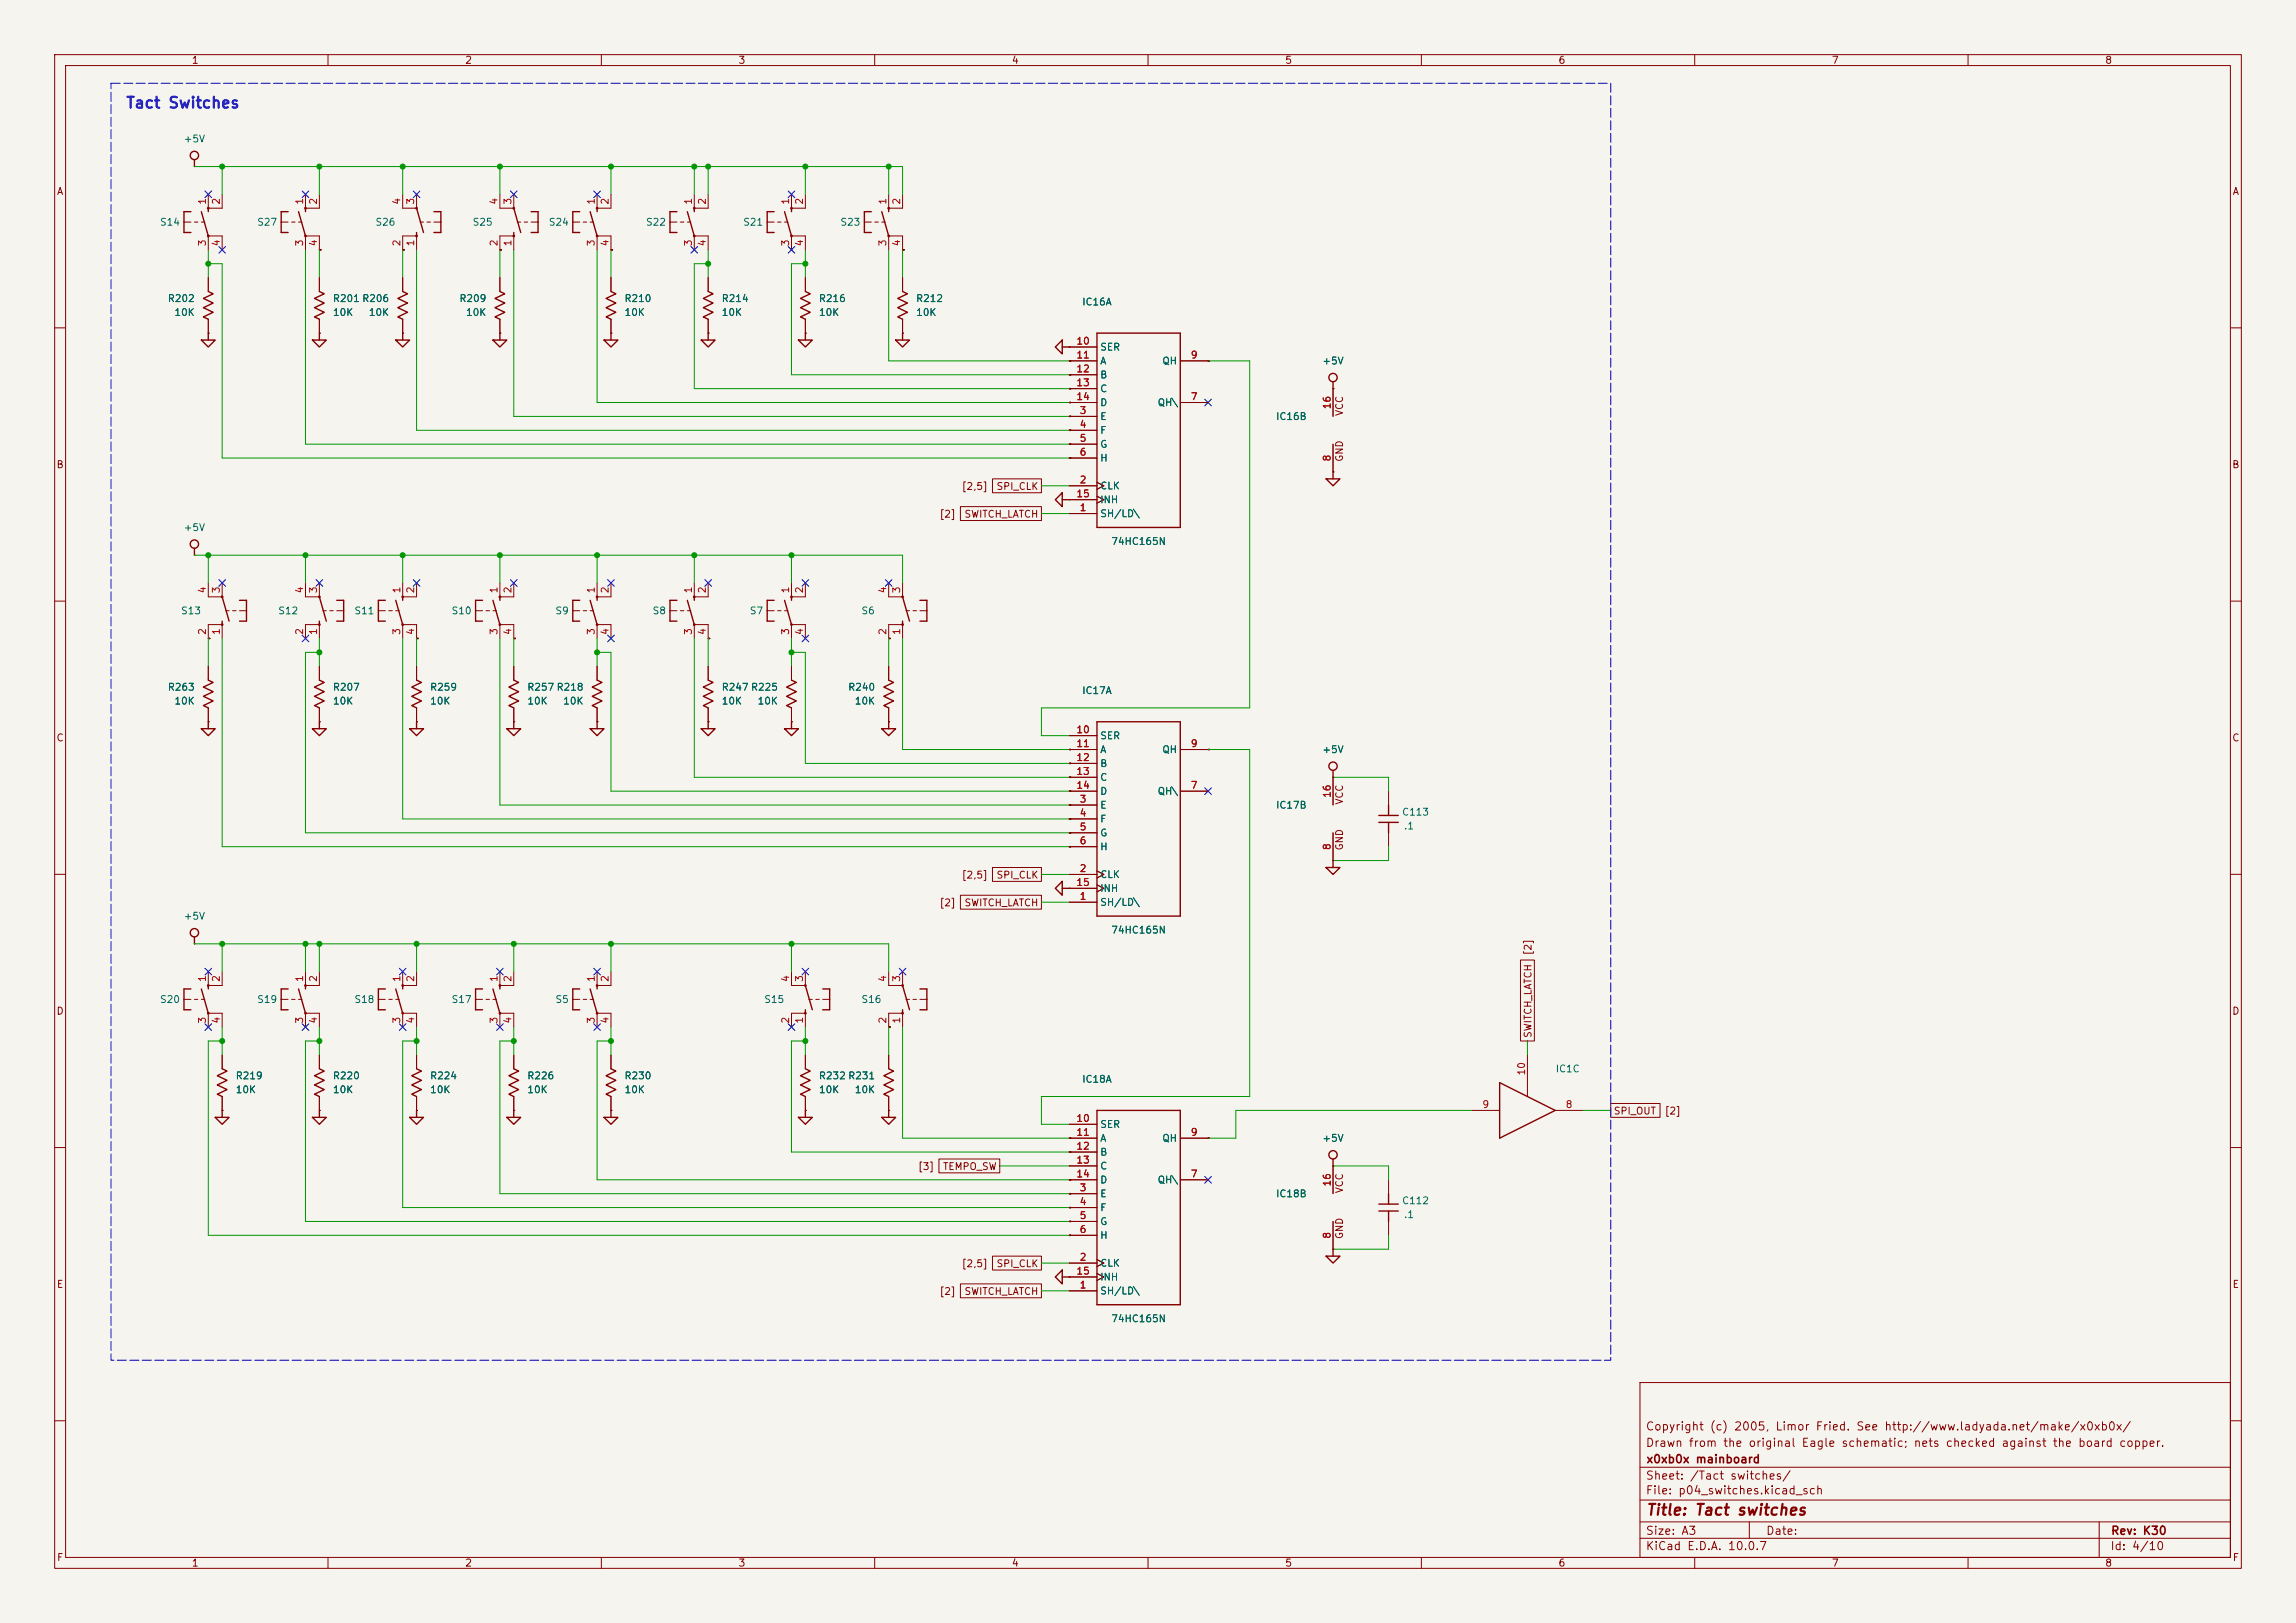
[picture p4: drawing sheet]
<svg xmlns="http://www.w3.org/2000/svg" width="420mm" height="297mm" viewBox="0 0 420 297" stroke-linecap="round" stroke-linejoin="round" font-family="sans-serif">
<defs><g id="words">
<text font-size="2" fill="#0000c2" x="22.9" y="20.3">Tact Switches</text>
<text font-size="2" fill="#840000" x="301" y="277.8">Title: Tact switches</text>
<g font-size="1.5" fill="#840000">
<text x="300.9" y="262.1">Copyright (c) 2005, Limor Fried. See http://www.ladyada.net/make/x0xb0x/</text>
<text x="300.9" y="265.1">Drawn from the original Eagle schematic; nets checked against the board copper.</text>
<text x="301" y="268.1">x0xb0x mainboard</text>
<text x="300.9" y="273.8">File: p04_switches.kicad_sch</text>
<text x="300.9" y="271.1">Sheet: /Tact switches/</text>
<text x="300.9" y="281.2">Size: A3</text>
<text x="322.9" y="281.2">Date:</text>
<text x="386" y="281.2">Rev: K30</text>
<text x="300.9" y="284">KiCad E.D.A. 10.0.7</text>
<text x="385.9" y="284">Id: 4/10</text>
</g>
<g font-size="1.3" fill="#840000">
<text x="35" y="12">1</text>
<text x="85" y="12">2</text>
<text x="135" y="12">3</text>
<text x="185" y="12">4</text>
<text x="235" y="12">5</text>
<text x="285" y="12">6</text>
<text x="335" y="12">7</text>
<text x="385" y="12">8</text>
<text x="10.3" y="36">A</text>
<text x="408.3" y="36">A</text>
<text x="246" y="76.2" transform="rotate(-90 246 76.2)">VCC</text>
<text x="10.2" y="86">B</text>
<text x="175.8" y="90">[2,5]</text>
<text x="182.2" y="90">SPI_CLK</text>
<text x="246" y="84.6" transform="rotate(-90 246 84.6)">GND</text>
<text x="408.2" y="86">B</text>
<text x="171.8" y="95">[2]</text>
<text x="176.3" y="95">SWITCH_LATCH</text>
<text x="10.2" y="136">C</text>
<text x="408.2" y="136">C</text>
<text x="246" y="147.3" transform="rotate(-90 246 147.3)">VCC</text>
<text x="246" y="155.7" transform="rotate(-90 246 155.7)">GND</text>
<text x="175.8" y="161.1">[2,5]</text>
<text x="182.2" y="161.1">SPI_CLK</text>
<text x="171.8" y="166.2">[2]</text>
<text x="176.3" y="166.2">SWITCH_LATCH</text>
<text x="280.5" y="174.9" transform="rotate(-90 280.5 174.9)">[2]</text>
<text x="10.2" y="186">D</text>
<text x="408.2" y="186">D</text>
<text x="280.5" y="190.1" transform="rotate(-90 280.5 190.1)">SWITCH_LATCH</text>
<text x="295.1" y="204.3">SPI_OUT</text>
<text x="304.4" y="204.3">[2]</text>
<text x="167.8" y="214.4">[3]</text>
<text x="172.4" y="214.4">TEMPO_SW</text>
<text x="246" y="218.5" transform="rotate(-90 246 218.5)">VCC</text>
<text x="246" y="226.8" transform="rotate(-90 246 226.8)">GND</text>
<text x="175.8" y="232.2">[2,5]</text>
<text x="182.2" y="232.2">SPI_CLK</text>
<text x="10.3" y="236">E</text>
<text x="171.8" y="237.3">[2]</text>
<text x="176.3" y="237.3">SWITCH_LATCH</text>
<text x="408.3" y="236">E</text>
<text x="10.3" y="286">F</text>
<text x="35" y="287">1</text>
<text x="85" y="287">2</text>
<text x="135" y="287">3</text>
<text x="185" y="287">4</text>
<text x="235" y="287">5</text>
<text x="285" y="287">6</text>
<text x="335" y="287">7</text>
<text x="385" y="287">8</text>
<text x="408.3" y="286">F</text>
</g>
<g font-size="1.3" fill="#006464">
<text x="33.5" y="26.4">+5V</text>
<text x="29.2" y="41.6">S14</text>
<text x="46.9" y="41.6">S27</text>
<text x="68.6" y="41.6">S26</text>
<text x="86.3" y="41.6">S25</text>
<text x="100.3" y="41.6">S24</text>
<text x="118.1" y="41.6">S22</text>
<text x="135.8" y="41.6">S21</text>
<text x="153.6" y="41.6">S23</text>
<text x="30.6" y="55.6">R202</text>
<text x="31.8" y="58.1">10K</text>
<text x="60.8" y="55.6">R201 R206</text>
<text x="60.8" y="58.1">10K</text>
<text x="67.3" y="58.1">10K</text>
<text x="83.9" y="55.6">R209</text>
<text x="85.1" y="58.1">10K</text>
<text x="114.1" y="55.6">R210</text>
<text x="114.1" y="58.1">10K</text>
<text x="131.9" y="55.6">R214</text>
<text x="131.9" y="58.1">10K</text>
<text x="149.7" y="55.6">R216</text>
<text x="149.7" y="58.1">10K</text>
<text x="167.5" y="55.6">R212</text>
<text x="167.5" y="58.1">10K</text>
<text x="197.8" y="56.2">IC16A</text>
<text x="201.1" y="64.5">SER</text>
<text x="201.1" y="67">A</text>
<text x="201.1" y="69.5">B</text>
<text x="212.5" y="67">QH</text>
<text x="241.8" y="67">+5V</text>
<text x="201.1" y="77.2">E</text>
<text x="201.1" y="72.1">C</text>
<text x="201.1" y="74.6">D</text>
<text x="211.7" y="74.6">QH\</text>
<text x="233.3" y="77.2">IC16B</text>
<text x="201.1" y="79.7">F</text>
<text x="201.1" y="82.2">G</text>
<text x="201.1" y="89.9">CLK</text>
<text x="201.1" y="84.8">H</text>
<text x="201.1" y="94.9">SH/LD\</text>
<text x="201.1" y="92.4">INH</text>
<text x="33.5" y="97.5">+5V</text>
<text x="203.2" y="100">74HC165N</text>
<text x="33" y="112.7">S13</text>
<text x="50.8" y="112.7">S12</text>
<text x="64.7" y="112.7">S11</text>
<text x="82.5" y="112.7">S10</text>
<text x="101.5" y="112.7">S9</text>
<text x="119.3" y="112.7">S8</text>
<text x="137" y="112.7">S7</text>
<text x="157.5" y="112.7">S6</text>
<text x="30.6" y="126.7">R263</text>
<text x="31.8" y="129.2">10K</text>
<text x="60.8" y="126.7">R207</text>
<text x="60.8" y="129.2">10K</text>
<text x="78.6" y="126.7">R259</text>
<text x="78.6" y="129.2">10K</text>
<text x="96.3" y="126.7">R257 R218</text>
<text x="96.3" y="129.2">10K</text>
<text x="102.9" y="129.2">10K</text>
<text x="131.9" y="126.7">R247 R225</text>
<text x="131.9" y="129.2">10K</text>
<text x="138.5" y="129.2">10K</text>
<text x="155" y="126.7">R240</text>
<text x="156.2" y="129.2">10K</text>
<text x="197.8" y="127.3">IC17A</text>
<text x="201.1" y="135.6">SER</text>
<text x="201.1" y="138.1">A</text>
<text x="201.1" y="140.7">B</text>
<text x="201.1" y="143.2">C</text>
<text x="212.5" y="138.1">QH</text>
<text x="241.8" y="138.1">+5V</text>
<text x="201.1" y="148.3">E</text>
<text x="201.1" y="145.7">D</text>
<text x="211.7" y="145.7">QH\</text>
<text x="233.3" y="148.3">IC17B</text>
<text x="256.4" y="149.6">C113</text>
<text x="201.1" y="150.8">F</text>
<text x="201.1" y="153.4">G</text>
<text x="201.1" y="155.9">H</text>
<text x="256.7" y="152.1">.1</text>
<text x="201.1" y="161">CLK</text>
<text x="201.1" y="166.1">SH/LD\</text>
<text x="201.1" y="163.5">INH</text>
<text x="33.5" y="168.6">+5V</text>
<text x="203.2" y="171.1">74HC165N</text>
<text x="29.2" y="183.8">S20</text>
<text x="46.9" y="183.8">S19</text>
<text x="64.7" y="183.8">S18</text>
<text x="82.5" y="183.8">S17</text>
<text x="101.5" y="183.8">S5</text>
<text x="139.7" y="183.8">S15</text>
<text x="157.5" y="183.8">S16</text>
<text x="43" y="197.8">R219</text>
<text x="60.8" y="197.8">R220</text>
<text x="78.6" y="197.8">R224</text>
<text x="96.3" y="197.8">R226</text>
<text x="114.1" y="197.8">R230</text>
<text x="149.7" y="197.8">R232 R231</text>
<text x="284.5" y="196.5">IC1C</text>
<text x="43" y="200.4">10K</text>
<text x="60.8" y="200.4">10K</text>
<text x="78.6" y="200.4">10K</text>
<text x="96.3" y="200.4">10K</text>
<text x="114.1" y="200.4">10K</text>
<text x="149.7" y="200.4">10K</text>
<text x="156.2" y="200.4">10K</text>
<text x="197.8" y="198.4">IC18A</text>
<text x="201.1" y="206.7">SER</text>
<text x="201.1" y="209.2">A</text>
<text x="212.5" y="209.2">QH</text>
<text x="241.8" y="209.2">+5V</text>
<text x="201.1" y="211.8">B</text>
<text x="201.1" y="214.3">C</text>
<text x="201.1" y="219.4">E</text>
<text x="201.1" y="221.9">F</text>
<text x="201.1" y="216.9">D</text>
<text x="211.7" y="216.9">QH\</text>
<text x="233.3" y="219.4">IC18B</text>
<text x="256.4" y="220.7">C112</text>
<text x="201.1" y="224.5">G</text>
<text x="201.1" y="227">H</text>
<text x="256.7" y="223.2">.1</text>
<text x="201.1" y="232.1">CLK</text>
<text x="201.1" y="237.2">SH/LD\</text>
<text x="201.1" y="234.6">INH</text>
<text x="203.2" y="242.3">74HC165N</text>
</g>
<g font-size="1.3" fill="#a90000">
<text x="38" y="37.6" transform="rotate(-90 38 37.6)">1</text>
<text x="40.5" y="37.6" transform="rotate(-90 40.5 37.6)">2</text>
<text x="55.7" y="37.6" transform="rotate(-90 55.7 37.6)">1</text>
<text x="58.3" y="37.6" transform="rotate(-90 58.3 37.6)">2</text>
<text x="73.5" y="37.6" transform="rotate(-90 73.5 37.6)">4</text>
<text x="76.1" y="37.6" transform="rotate(-90 76.1 37.6)">3</text>
<text x="91.3" y="37.6" transform="rotate(-90 91.3 37.6)">4</text>
<text x="93.8" y="37.6" transform="rotate(-90 93.8 37.6)">3</text>
<text x="109.1" y="37.6" transform="rotate(-90 109.1 37.6)">1</text>
<text x="111.6" y="37.6" transform="rotate(-90 111.6 37.6)">2</text>
<text x="126.9" y="37.6" transform="rotate(-90 126.9 37.6)">1</text>
<text x="129.4" y="37.6" transform="rotate(-90 129.4 37.6)">2</text>
<text x="144.6" y="37.6" transform="rotate(-90 144.6 37.6)">1</text>
<text x="147.2" y="37.6" transform="rotate(-90 147.2 37.6)">2</text>
<text x="162.4" y="37.6" transform="rotate(-90 162.4 37.6)">1</text>
<text x="165" y="37.6" transform="rotate(-90 165 37.6)">2</text>
<text x="38" y="45.2" transform="rotate(-90 38 45.2)">3</text>
<text x="40.5" y="45.2" transform="rotate(-90 40.5 45.2)">4</text>
<text x="55.7" y="45.2" transform="rotate(-90 55.7 45.2)">3</text>
<text x="58.3" y="45.2" transform="rotate(-90 58.3 45.2)">4</text>
<text x="73.5" y="45.2" transform="rotate(-90 73.5 45.2)">2</text>
<text x="76.1" y="45.2" transform="rotate(-90 76.1 45.2)">1</text>
<text x="91.3" y="45.2" transform="rotate(-90 91.3 45.2)">2</text>
<text x="93.8" y="45.2" transform="rotate(-90 93.8 45.2)">1</text>
<text x="109.1" y="45.2" transform="rotate(-90 109.1 45.2)">3</text>
<text x="111.6" y="45.2" transform="rotate(-90 111.6 45.2)">4</text>
<text x="126.9" y="45.2" transform="rotate(-90 126.9 45.2)">3</text>
<text x="129.4" y="45.2" transform="rotate(-90 129.4 45.2)">4</text>
<text x="144.6" y="45.2" transform="rotate(-90 144.6 45.2)">3</text>
<text x="147.2" y="45.2" transform="rotate(-90 147.2 45.2)">4</text>
<text x="162.4" y="45.2" transform="rotate(-90 162.4 45.2)">3</text>
<text x="165" y="45.2" transform="rotate(-90 165 45.2)">4</text>
<text x="196.8" y="63.4">10</text>
<text x="196.8" y="65.9">11</text>
<text x="217.7" y="65.9">9</text>
<text x="196.8" y="68.4">12</text>
<text x="196.8" y="71">13</text>
<text x="196.8" y="73.5">14</text>
<text x="197.4" y="76.1">3</text>
<text x="217.7" y="73.5">7</text>
<text x="243.7" y="75" transform="rotate(-90 243.7 75)">16</text>
<text x="197.4" y="78.6">4</text>
<text x="197.4" y="81.1">5</text>
<text x="197.4" y="83.7">6</text>
<text x="197.4" y="88.8">2</text>
<text x="243.7" y="84.6" transform="rotate(-90 243.7 84.6)">8</text>
<text x="196.8" y="91.3">15</text>
<text x="197.4" y="93.8">1</text>
<text x="38" y="108.7" transform="rotate(-90 38 108.7)">4</text>
<text x="40.5" y="108.7" transform="rotate(-90 40.5 108.7)">3</text>
<text x="55.7" y="108.7" transform="rotate(-90 55.7 108.7)">4</text>
<text x="58.3" y="108.7" transform="rotate(-90 58.3 108.7)">3</text>
<text x="73.5" y="108.7" transform="rotate(-90 73.5 108.7)">1</text>
<text x="76.1" y="108.7" transform="rotate(-90 76.1 108.7)">2</text>
<text x="91.3" y="108.7" transform="rotate(-90 91.3 108.7)">1</text>
<text x="93.8" y="108.7" transform="rotate(-90 93.8 108.7)">2</text>
<text x="109.1" y="108.7" transform="rotate(-90 109.1 108.7)">1</text>
<text x="111.6" y="108.7" transform="rotate(-90 111.6 108.7)">2</text>
<text x="126.9" y="108.7" transform="rotate(-90 126.9 108.7)">1</text>
<text x="129.4" y="108.7" transform="rotate(-90 129.4 108.7)">2</text>
<text x="144.6" y="108.7" transform="rotate(-90 144.6 108.7)">1</text>
<text x="147.2" y="108.7" transform="rotate(-90 147.2 108.7)">2</text>
<text x="162.4" y="108.7" transform="rotate(-90 162.4 108.7)">4</text>
<text x="165" y="108.7" transform="rotate(-90 165 108.7)">3</text>
<text x="38" y="116.3" transform="rotate(-90 38 116.3)">2</text>
<text x="40.5" y="116.3" transform="rotate(-90 40.5 116.3)">1</text>
<text x="55.7" y="116.3" transform="rotate(-90 55.7 116.3)">2</text>
<text x="58.3" y="116.3" transform="rotate(-90 58.3 116.3)">1</text>
<text x="73.5" y="116.3" transform="rotate(-90 73.5 116.3)">3</text>
<text x="76.1" y="116.3" transform="rotate(-90 76.1 116.3)">4</text>
<text x="91.3" y="116.3" transform="rotate(-90 91.3 116.3)">3</text>
<text x="93.8" y="116.3" transform="rotate(-90 93.8 116.3)">4</text>
<text x="109.1" y="116.3" transform="rotate(-90 109.1 116.3)">3</text>
<text x="111.6" y="116.3" transform="rotate(-90 111.6 116.3)">4</text>
<text x="126.9" y="116.3" transform="rotate(-90 126.9 116.3)">3</text>
<text x="129.4" y="116.3" transform="rotate(-90 129.4 116.3)">4</text>
<text x="144.6" y="116.3" transform="rotate(-90 144.6 116.3)">3</text>
<text x="147.2" y="116.3" transform="rotate(-90 147.2 116.3)">4</text>
<text x="162.4" y="116.3" transform="rotate(-90 162.4 116.3)">2</text>
<text x="165" y="116.3" transform="rotate(-90 165 116.3)">1</text>
<text x="196.8" y="134.5">10</text>
<text x="196.8" y="137">11</text>
<text x="217.7" y="137">9</text>
<text x="196.8" y="139.6">12</text>
<text x="196.8" y="142.1">13</text>
<text x="196.8" y="144.6">14</text>
<text x="197.4" y="147.2">3</text>
<text x="197.4" y="149.7">4</text>
<text x="217.7" y="144.6">7</text>
<text x="243.7" y="146.1" transform="rotate(-90 243.7 146.1)">16</text>
<text x="197.4" y="152.3">5</text>
<text x="197.4" y="154.8">6</text>
<text x="243.7" y="155.7" transform="rotate(-90 243.7 155.7)">8</text>
<text x="197.4" y="159.9">2</text>
<text x="196.8" y="162.4">15</text>
<text x="197.4" y="165">1</text>
<text x="38" y="179.8" transform="rotate(-90 38 179.8)">1</text>
<text x="40.5" y="179.8" transform="rotate(-90 40.5 179.8)">2</text>
<text x="55.7" y="179.8" transform="rotate(-90 55.7 179.8)">1</text>
<text x="58.3" y="179.8" transform="rotate(-90 58.3 179.8)">2</text>
<text x="73.5" y="179.8" transform="rotate(-90 73.5 179.8)">1</text>
<text x="76.1" y="179.8" transform="rotate(-90 76.1 179.8)">2</text>
<text x="91.3" y="179.8" transform="rotate(-90 91.3 179.8)">1</text>
<text x="93.8" y="179.8" transform="rotate(-90 93.8 179.8)">2</text>
<text x="109.1" y="179.8" transform="rotate(-90 109.1 179.8)">1</text>
<text x="111.6" y="179.8" transform="rotate(-90 111.6 179.8)">2</text>
<text x="144.6" y="179.8" transform="rotate(-90 144.6 179.8)">4</text>
<text x="147.2" y="179.8" transform="rotate(-90 147.2 179.8)">3</text>
<text x="162.4" y="179.8" transform="rotate(-90 162.4 179.8)">4</text>
<text x="165" y="179.8" transform="rotate(-90 165 179.8)">3</text>
<text x="38" y="187.4" transform="rotate(-90 38 187.4)">3</text>
<text x="40.5" y="187.4" transform="rotate(-90 40.5 187.4)">4</text>
<text x="55.7" y="187.4" transform="rotate(-90 55.7 187.4)">3</text>
<text x="58.3" y="187.4" transform="rotate(-90 58.3 187.4)">4</text>
<text x="73.5" y="187.4" transform="rotate(-90 73.5 187.4)">3</text>
<text x="76.1" y="187.4" transform="rotate(-90 76.1 187.4)">4</text>
<text x="91.3" y="187.4" transform="rotate(-90 91.3 187.4)">3</text>
<text x="93.8" y="187.4" transform="rotate(-90 93.8 187.4)">4</text>
<text x="109.1" y="187.4" transform="rotate(-90 109.1 187.4)">3</text>
<text x="111.6" y="187.4" transform="rotate(-90 111.6 187.4)">4</text>
<text x="144.6" y="187.4" transform="rotate(-90 144.6 187.4)">2</text>
<text x="147.2" y="187.4" transform="rotate(-90 147.2 187.4)">1</text>
<text x="162.4" y="187.4" transform="rotate(-90 162.4 187.4)">2</text>
<text x="165" y="187.4" transform="rotate(-90 165 187.4)">1</text>
<text x="279.3" y="196.9" transform="rotate(-90 279.3 196.9)">10</text>
<text x="271" y="203.1">9</text>
<text x="286.3" y="203.1">8</text>
<text x="196.8" y="205.6">10</text>
<text x="196.8" y="208.1">11</text>
<text x="217.7" y="208.1">9</text>
<text x="196.8" y="210.7">12</text>
<text x="196.8" y="213.2">13</text>
<text x="196.8" y="215.8">14</text>
<text x="217.7" y="215.8">7</text>
<text x="197.4" y="218.3">3</text>
<text x="197.4" y="220.8">4</text>
<text x="243.7" y="217.2" transform="rotate(-90 243.7 217.2)">16</text>
<text x="197.4" y="223.4">5</text>
<text x="197.4" y="225.9">6</text>
<text x="243.7" y="226.8" transform="rotate(-90 243.7 226.8)">8</text>
<text x="196.8" y="233.5">15</text>
<text x="197.4" y="231">2</text>
<text x="197.4" y="236.1">1</text>
</g>
</g></defs>
<path d="M0 0h420v297h-420z" fill="#f5f4ef" stroke="#f5f4ef" stroke-width=".18"/>
<g fill="none" stroke="#840000" stroke-width=".18">
<path d="M10 10h400v277h-400zM12 12h396v273h-396zM60 10v2M110 10v2M160 10v2M210 10v2M260 10v2M310 10v2M360 10v2M35.6 30.5h.1M38.1 35.6v2.5h2.5v-2.5M55.9 35.6v2.5h2.5v-2.5"/>
<path d="M73.7 35.6v2.5h2.5v-2.5M91.4 35.6v2.5h2.6v-2.5M109.2 35.6v2.5h2.6v-2.5M127 35.6v2.5h2.5v-2.5M144.8 35.6v2.5h2.5v-2.5M162.6 35.6v2.5h2.5v-2.5M33.7 40.6h1.2M35.6 40.6h.6M36.8 40.6h.7M38.1 45.7v-2.5h2.5v2.5M38.1 50.8v2.5M38.1 58.4v2.6"/>
<path d="M51.4 40.6h1.3M53.3 40.6h.7M54.6 40.6h.6M55.9 45.7v-2.5h2.5v2.5M58.4 45.7h.3v.1h-.3zM58.4 50.8v2.5M58.4 58.4v2.6M73.7 45.7h.3v.1h-.3zM73.7 45.7v-2.5h2.5v2.5M73.7 50.8v2.5M73.7 58.4v2.6M76.8 40.6h.7"/>
<path d="M78.1 40.6h.6M79.4 40.6h1.2M91.4 45.7h.3v.1h-.3zM91.4 45.7v-2.5h2.6v2.5M91.4 50.8v2.5M91.4 58.4v2.6M94.6 40.6h.6M95.9 40.6h.6M97.2 40.6h1.2M104.8 40.6h1.2M106.7 40.6h.6M107.9 40.6h.7"/>
<path d="M109.2 45.7v-2.5h2.6v2.5M111.8 45.7h.3v.1h-.3zM111.8 50.8v2.5M111.8 58.4v2.6M122.6 40.6h1.2M124.5 40.6h.6M125.7 40.6h.7M127 45.7v-2.5h2.5v2.5M129.5 50.8v2.5M129.5 58.4v2.6M140.3 40.6h1.3M142.2 40.6h.7"/>
<path d="M143.5 40.6h.6M144.8 45.7v-2.5h2.5v2.5M147.3 50.8v2.5M147.3 58.4v2.6M158.1 40.6h1.3M160 40.6h.7M161.3 40.6h.6M162.6 45.7v-2.5h2.5v2.5M165.1 45.7h.3v.1h-.3zM165.1 50.8v2.5M165.1 58.4v2.6M10 60h2"/>
<path d="M38.1 61h.1M58.4 61h.1M73.7 61h.1M91.4 61h.1M111.8 61h.1M129.5 61h.1M147.3 61h.1M165.1 61h.1M195.6 63.5h.1M195.6 73.6h.3v.1h-.3zM195.6 71.1h.3v.1h-.3zM195.6 76.1h.3v.2h-.3z"/>
<path d="M195.6 78.7h.3v.1h-.3zM195.6 66h.3v.1h-.3zM195.6 68.5h.3v.1h-.3zM195.6 76.2h5.1M195.6 78.7h5.1M195.6 73.7h5.1M195.6 66h5.1M195.6 63.5h5.1M195.6 68.6h5.1M195.6 71.1h5.1M215.9 73.7h5.1M215.9 66h5.1"/>
<path d="M221 66h.3v.1h-.3zM243.8 71.1h.1M243.8 71.1v5.1M408 60h2M175.7 92.7h14.8v2.6h-14.8zM181.5 87.6h9v2.6h-9zM195.6 91.4h.1M195.6 83.8h.3v.1h-.3zM195.6 81.2h.3v.1h-.3zM195.6 94h5.1M195.6 88.9h5.1M195.6 81.3h5.1"/>
<path d="M195.6 83.8h5.1M195.6 91.4h5.1M200.7 88.3l1.2 .6-1.2 .6M200.7 90.8l1.2 .6-1.2 .7M243.8 86.4h.1M243.8 81.3v5.1M10 110h2M35.6 101.6h.1M38.1 116.8h.3v.1h-.3zM38.1 106.7v2.5h2.5v-2.5M38.1 116.8v-2.5h2.5v2.5M41.3 111.8h.6"/>
<path d="M42.5 111.8h.7M43.8 111.8h1.3M55.9 106.7v2.5h2.5v-2.5M55.9 116.8v-2.5h2.5v2.5M59.1 111.8h.6M60.3 111.8h.7M61.6 111.8h1.3M69.2 111.8h1.3M71.1 111.8h.7M72.4 111.8h.6M73.7 106.7v2.5h2.5v-2.5M73.7 116.8v-2.5h2.5v2.5"/>
<path d="M76.2 116.8h.3v.1h-.3zM87 111.8h1.3M88.9 111.8h.6M90.2 111.8h.6M91.4 116.8v-2.5h2.6v2.5M91.4 106.7v2.5h2.6v-2.5M94 116.8h.3v.1h-.3zM104.8 111.8h1.2M106.7 111.8h.6M107.9 111.8h.7M109.2 106.7v2.5h2.6v-2.5M109.2 116.8v-2.5h2.6v2.5"/>
<path d="M122.6 111.8h1.2M124.5 111.8h.6M125.7 111.8h.7M127 116.8v-2.5h2.5v2.5M127 106.7v2.5h2.5v-2.5M129.5 116.8h.3v.1h-.3zM140.3 111.8h1.3M142.2 111.8h.7M143.5 111.8h.6M144.8 106.7v2.5h2.5v-2.5M144.8 116.8v-2.5h2.5v2.5M162.6 116.8h.3v.1h-.3z"/>
<path d="M162.6 116.8v-2.5h2.5v2.5M162.6 106.7v2.5h2.5v-2.5M165.7 111.8h.7M167 111.8h.6M168.3 111.8h1.2M408 110h2M38.1 132.1h.1M38.1 121.9v2.6M38.1 129.5v2.6M58.4 132.1h.1M58.4 121.9v2.6M58.4 129.5v2.6"/>
<path d="M76.2 132.1h.1M76.2 121.9v2.6M76.2 129.5v2.6M94 132.1h.1M94 121.9v2.6M94 129.5v2.6M109.2 132.1h.1M109.2 121.9v2.6M109.2 129.5v2.6M129.5 132.1h.1M129.5 121.9v2.6M129.5 129.5v2.6"/>
<path d="M144.8 132.1h.1M144.8 121.9v2.6M144.8 129.5v2.6M162.6 132.1h.1M162.6 121.9v2.6M162.6 129.5v2.6M195.6 137.1h.3v.1h-.3zM195.6 139.6h.3v.2h-.3zM195.6 137.2h5.1M195.6 134.6h5.1M195.6 139.7h5.1M215.9 137.2h5.1"/>
<path d="M221 137.1h.3v.1h-.3zM10 160h2M181.5 158.7h9v2.6h-9zM195.6 142.2h.3v.1h-.3zM195.6 144.7h.3v.1h-.3zM195.6 147.3h.3v.1h-.3zM195.6 149.8h.3v.1h-.3zM195.6 152.3h.3v.2h-.3zM195.6 154.9h.3v.1h-.3zM195.6 147.3h5.1M195.6 149.9h5.1M195.6 152.4h5.1"/>
<path d="M195.6 154.9h5.1M195.6 144.8h5.1M195.6 142.2h5.1M200.7 159.4l1.2 .6-1.2 .7M215.9 144.8h5.1M243.8 157.5h.1M243.8 142.2h.1M243.8 142.2v5.1M243.8 152.4v5.1M254 144.8v2.5M254 152.4v2.5M408 160h2"/>
<path d="M35.6 172.7h.1M38.1 177.8v2.5h2.5v-2.5M55.9 177.8v2.5h2.5v-2.5M73.7 177.8v2.5h2.5v-2.5M91.4 177.8v2.5h2.6v-2.5M109.2 177.8v2.5h2.6v-2.5M144.8 177.8v2.5h2.5v-2.5M162.6 177.8v2.5h2.5v-2.5M175.7 163.8h14.8v2.6h-14.8zM195.6 162.6h.1M195.6 160h5.1M195.6 165.1h5.1"/>
<path d="M195.6 162.6h5.1M200.7 161.9l1.2 .7-1.2 .6M278.1 175.7h2.6v14.8h-2.6zM33.7 182.9h1.2M35.6 182.9h.6M36.8 182.9h.7M38.1 188v-2.6h2.5v2.6M40.6 193v2.6M51.4 182.9h1.3M53.3 182.9h.7M54.6 182.9h.6M55.9 188v-2.6h2.5v2.6"/>
<path d="M58.4 193v2.6M69.2 182.9h1.3M71.1 182.9h.7M72.4 182.9h.6M73.7 188v-2.6h2.5v2.6M76.2 193v2.6M87 182.9h1.3M88.9 182.9h.6M90.2 182.9h.6M91.4 188v-2.6h2.6v2.6M94 193v2.6M104.8 182.9h1.2"/>
<path d="M106.7 182.9h.6M107.9 182.9h.7M109.2 188v-2.6h2.6v2.6M111.8 193v2.6M144.8 188v-2.6h2.5v2.6M147.3 193v2.6M148 182.9h.6M149.2 182.9h.7M150.5 182.9h1.3M162.6 187.9h.3v.1h-.3zM162.6 188v-2.6h2.5v2.6M162.6 193v2.6"/>
<path d="M165.7 182.9h.7M167 182.9h.6M168.3 182.9h1.2M279.4 193v7.7M10 210h2M40.6 203.2h.1M40.6 200.7v2.5M58.4 203.2h.1M58.4 200.7v2.5M76.2 203.2h.1M76.2 200.7v2.5M94 203.2h.1"/>
<path d="M94 200.7v2.5M111.8 203.2h.1M111.8 200.7v2.5M147.3 203.2h.1M147.3 200.7v2.5M162.6 203.2h.1M162.6 200.7v2.5M171.7 212.1h11.2v2.5h-11.2zM195.6 208.2h.3v.1h-.3zM195.6 210.8h.3v.1h-.3zM195.6 215.8h.3v.2h-.3zM195.6 218.4h.3v.1h-.3z"/>
<path d="M195.6 218.4h5.1M195.6 215.9h5.1M195.6 208.3h5.1M195.6 205.7h5.1M195.6 210.8h5.1M195.6 213.4h5.1M215.9 215.9h5.1M215.9 208.3h5.1M221 208.2h.2v.1h-.2zM243.8 213.4h.1M243.8 213.4v5M254 215.9v2.5"/>
<path d="M269.2 203.2h5.1M284.5 203.2h5.1M294.6 201.9h9.1v2.6h-9.1zM408 210h2M175.7 234.9h14.8v2.6h-14.8zM181.5 229.9h9v2.5h-9zM195.6 233.7h.1M195.6 226h.3v.1h-.3zM195.6 223.5h.3v.1h-.3zM195.6 220.9h.3v.1h-.3zM195.6 236.2h5.1M195.6 231.1h5.1"/>
<path d="M195.6 221h5.1M195.6 223.5h5.1M195.6 226.1h5.1M195.6 233.7h5.1M200.7 230.5l1.2 .6-1.2 .7M200.7 233l1.2 .7-1.2 .6M243.8 228.6h.1M243.8 223.5v5.1M254 223.5v2.6M300 253h108v32h-108zM10 260h2M300 278.5h108"/>
<path d="M300 274.5h108M300 268.5h108M320 278.5v3M384 278.5v6.5M408 260h2M60 285v2M110 285v2M160 285v2M210 285v2M260 285v2M300 281.5h108M310 285v2"/>
<path d="M360 285v2"/>
</g>
<g fill="none" stroke="#840000" stroke-width=".25">
<path d="M34.9 38.7h-1.2v3.8h1.2M35.6 29.2v1.3M36.8 38.7l1.3 4.5M38.1 38.1v.6M52.7 38.7h-1.3v3.8h1.3M54.6 38.7l1.3 4.5M55.9 38.1v.6M76.2 38.1l1.3 4.4M79.4 38.7h1.2v3.8h-1.2M94 38.1l1.2 4.4M97.2 38.7h1.2v3.8h-1.2M106 38.7h-1.2v3.8h1.2"/>
<path d="M107.9 38.7l1.3 4.5M109.2 38.1v.6M123.8 38.7h-1.2v3.8h1.2M125.7 38.7l1.3 4.5M127 38.1v.6M141.6 38.7h-1.3v3.8h1.3M143.5 38.7l1.3 4.5M144.8 38.1v.6M159.4 38.7h-1.3v3.8h1.3M161.3 38.7l1.3 4.5M162.6 38.1v.6M38.1 53.3l.9 .5-1.8 .8 1.8 .9-1.8 .8 1.8 .9-1.8 .8 .9 .4"/>
<path d="M58.4 53.3l.9 .5-1.8 .8 1.8 .9-1.8 .8 1.8 .9-1.8 .8 .9 .4M73.7 53.3l.8 .5-1.7 .8 1.7 .9-1.7 .8 1.7 .9-1.7 .8 .9 .4M76.2 42.5v.7M91.4 53.3l.9 .5-1.7 .8 1.7 .9-1.7 .8 1.7 .9-1.7 .8 .8 .4M94 42.5v.7M111.8 53.3l.8 .5-1.7 .8 1.7 .9-1.7 .8 1.7 .9-1.7 .8 .9 .4M129.5 53.3l.9 .5-1.7 .8 1.7 .9-1.7 .8 1.7 .9-1.7 .8 .8 .4M147.3 53.3l.9 .5-1.8 .8 1.8 .9-1.8 .8 1.8 .9-1.8 .8 .9 .4M165.1 53.3l.9 .5-1.8 .8 1.8 .9-1.8 .8 1.8 .9-1.8 .8 .9 .4M36.8 62.2h2.6l-1.3 1.3zM38.1 61v1.2M57.1 62.2h2.6l-1.3 1.3z"/>
<path d="M58.4 61v1.2M72.4 62.2h2.5l-1.2 1.3zM73.7 61v1.2M90.2 62.2h2.5l-1.3 1.3zM91.4 61v1.2M110.5 62.2h2.5l-1.2 1.3zM111.8 61v1.2M128.3 62.2h2.5l-1.3 1.3zM129.5 61v1.2M146 62.2h2.6l-1.3 1.3zM147.3 61v1.2M163.8 62.2h2.6l-1.3 1.3z"/>
<path d="M165.1 61v1.2M194.3 62.2v2.6l-1.3-1.3zM194.3 63.5h1.3M200.7 61h15.2v35.5h-15.2zM243.8 69.9v1.2M194.3 90.2v2.5l-1.3-1.3zM194.3 91.4h1.3M242.6 87.6h2.5l-1.3 1.3zM243.8 86.4v1.2M35.6 100.3v1.3M40.6 113.7v.6M40.6 109.2l1.3 4.5"/>
<path d="M43.8 109.9h1.3v3.8h-1.3M58.4 113.7v.6M58.4 109.2l1.3 4.5M61.6 109.9h1.3v3.8h-1.3M70.5 109.9h-1.3v3.8h1.3M72.4 109.9l1.3 4.4M73.7 109.2v.7M88.3 109.9h-1.3v3.8h1.3M90.2 109.9l1.2 4.4M91.4 109.2v.7M106 109.9h-1.2v3.8h1.2M107.9 109.9l1.3 4.4"/>
<path d="M109.2 109.2v.7M123.8 109.9h-1.2v3.8h1.2M125.7 109.9l1.3 4.4M127 109.2v.7M141.6 109.9h-1.3v3.8h1.3M143.5 109.9l1.3 4.4M144.8 109.2v.7M165.1 113.7v.6M165.1 109.2l1.3 4.5M168.3 109.9h1.2v3.8h-1.2M36.8 133.4h2.6l-1.3 1.2zM38.1 124.5l.9 .4-1.8 .8 1.8 .9-1.8 .8 1.8 .9-1.8 .8 .9 .4"/>
<path d="M38.1 132.1v1.3M57.1 133.4h2.6l-1.3 1.2zM58.4 124.5l.9 .4-1.8 .8 1.8 .9-1.8 .8 1.8 .9-1.8 .8 .9 .4M58.4 132.1v1.3M74.9 133.4h2.6l-1.3 1.2zM76.2 124.5l.9 .4-1.8 .8 1.8 .9-1.8 .8 1.8 .9-1.8 .8 .9 .4M76.2 132.1v1.3M92.7 133.4h2.5l-1.2 1.2zM94 124.5l.9 .4-1.8 .8 1.8 .9-1.8 .8 1.8 .9-1.8 .8 .9 .4M94 132.1v1.3M107.9 133.4h2.6l-1.3 1.2zM109.2 124.5l.9 .4-1.8 .8 1.8 .9-1.8 .8 1.8 .9-1.8 .8 .9 .4"/>
<path d="M109.2 132.1v1.3M128.3 133.4h2.5l-1.3 1.2zM129.5 124.5l.9 .4-1.7 .8 1.7 .9-1.7 .8 1.7 .9-1.7 .8 .8 .4M129.5 132.1v1.3M143.5 133.4h2.5l-1.2 1.2zM144.8 124.5l.9 .4-1.8 .8 1.8 .9-1.8 .8 1.8 .9-1.8 .8 .9 .4M144.8 132.1v1.3M161.3 133.4h2.5l-1.2 1.2zM162.6 124.5l.8 .4-1.7 .8 1.7 .9-1.7 .8 1.7 .9-1.7 .8 .9 .4M162.6 132.1v1.3M200.7 132.1h15.2v35.5h-15.2zM242.6 158.8h2.5l-1.3 1.2z"/>
<path d="M243.8 141v1.2M243.8 157.5v1.3M252.2 150.5h3.6M252.2 149.2h3.6M254 147.3v1.9M254 150.5v1.9M35.6 171.5v1.2M194.3 161.3v2.5l-1.3-1.2zM194.3 162.6h1.3M34.9 181h-1.2v3.8h1.2M36.8 181l1.3 4.4M38.1 180.3v.7"/>
<path d="M40.6 195.6l.9 .4-1.7 .9 1.7 .8-1.7 .8 1.7 .9-1.7 .8 .8 .5M52.7 181h-1.3v3.8h1.3M54.6 181l1.3 4.4M55.9 180.3v.7M58.4 195.6l.9 .4-1.8 .9 1.8 .8-1.8 .8 1.8 .9-1.8 .8 .9 .5M70.5 181h-1.3v3.8h1.3M72.4 181l1.3 4.4M73.7 180.3v.7M76.2 195.6l.9 .4-1.8 .9 1.8 .8-1.8 .8 1.8 .9-1.8 .8 .9 .5M88.3 181h-1.3v3.8h1.3M90.2 181l1.2 4.4M91.4 180.3v.7"/>
<path d="M94 195.6l.9 .4-1.8 .9 1.8 .8-1.8 .8 1.8 .9-1.8 .8 .9 .5M106 181h-1.2v3.8h1.2M107.9 181l1.3 4.4M109.2 180.3v.7M111.8 195.6l.8 .4-1.7 .9 1.7 .8-1.7 .8 1.7 .9-1.7 .8 .9 .5M147.3 195.6l.9 .4-1.8 .9 1.8 .8-1.8 .8 1.8 .9-1.8 .8 .9 .5M147.3 184.8v.6M147.3 180.3l1.3 4.5M150.5 181h1.3v3.8h-1.3M162.6 195.6l.8 .4-1.7 .9 1.7 .8-1.7 .8 1.7 .9-1.7 .8 .9 .5M165.1 184.8v.6M165.1 180.3l1.3 4.5"/>
<path d="M168.3 181h1.2v3.8h-1.2M274.3 198.1l10.2 5.1-10.2 5.1zM39.4 204.5h2.5l-1.3 1.2zM40.6 203.2v1.3M57.1 204.5h2.6l-1.3 1.2zM58.4 203.2v1.3M74.9 204.5h2.6l-1.3 1.2zM76.2 203.2v1.3M92.7 204.5h2.5l-1.2 1.2zM94 203.2v1.3M110.5 204.5h2.5l-1.2 1.2zM111.8 203.2v1.3"/>
<path d="M146 204.5h2.6l-1.3 1.2zM147.3 203.2v1.3M161.3 204.5h2.5l-1.2 1.2zM162.6 203.2v1.3M200.7 203.2h15.2v35.6h-15.2zM243.8 212.1v1.3M254 218.4v1.9M194.3 232.4v2.5l-1.3-1.2zM194.3 233.7h1.3M242.6 229.9h2.5l-1.3 1.2zM243.8 228.6v1.3M252.2 221.6h3.6"/>
<path d="M252.2 220.3h3.6M254 221.6v1.9"/>
<circle cx="35.6" cy="28.4" r=".76"/>
<circle cx="38.1" cy="38.1" r=".13"/>
<circle cx="55.9" cy="38.1" r=".13"/>
<circle cx="76.2" cy="38.1" r=".13"/>
<circle cx="94" cy="38.1" r=".13"/>
<circle cx="109.2" cy="38.1" r=".13"/>
<circle cx="127" cy="38.1" r=".13"/>
<circle cx="144.8" cy="38.1" r=".13"/>
<circle cx="162.6" cy="38.1" r=".13"/>
<circle cx="38.1" cy="43.2" r=".13"/>
<circle cx="55.9" cy="43.2" r=".13"/>
<circle cx="76.2" cy="43.2" r=".13"/>
<circle cx="94" cy="43.2" r=".13"/>
<circle cx="109.2" cy="43.2" r=".13"/>
<circle cx="127" cy="43.2" r=".13"/>
<circle cx="144.8" cy="43.2" r=".13"/>
<circle cx="162.6" cy="43.2" r=".13"/>
<circle cx="243.8" cy="69.1" r=".76"/>
<circle cx="35.6" cy="99.6" r=".76"/>
<circle cx="40.6" cy="114.3" r=".13"/>
<circle cx="40.6" cy="109.2" r=".13"/>
<circle cx="58.4" cy="109.2" r=".13"/>
<circle cx="58.4" cy="114.3" r=".13"/>
<circle cx="73.7" cy="114.3" r=".13"/>
<circle cx="73.7" cy="109.2" r=".13"/>
<circle cx="91.4" cy="114.3" r=".13"/>
<circle cx="91.4" cy="109.2" r=".13"/>
<circle cx="109.2" cy="109.2" r=".13"/>
<circle cx="109.2" cy="114.3" r=".13"/>
<circle cx="127" cy="109.2" r=".13"/>
<circle cx="127" cy="114.3" r=".13"/>
<circle cx="144.8" cy="109.2" r=".13"/>
<circle cx="144.8" cy="114.3" r=".13"/>
<circle cx="165.1" cy="114.3" r=".13"/>
<circle cx="165.1" cy="109.2" r=".13"/>
<circle cx="243.8" cy="140.2" r=".76"/>
<circle cx="35.6" cy="170.7" r=".76"/>
<circle cx="38.1" cy="180.3" r=".13"/>
<circle cx="38.1" cy="185.4" r=".13"/>
<circle cx="55.9" cy="185.4" r=".13"/>
<circle cx="55.9" cy="180.3" r=".13"/>
<circle cx="73.7" cy="185.4" r=".13"/>
<circle cx="73.7" cy="180.3" r=".13"/>
<circle cx="91.4" cy="180.3" r=".13"/>
<circle cx="91.4" cy="185.4" r=".13"/>
<circle cx="109.2" cy="180.3" r=".13"/>
<circle cx="109.2" cy="185.4" r=".13"/>
<circle cx="147.3" cy="185.4" r=".13"/>
<circle cx="147.3" cy="180.3" r=".13"/>
<circle cx="165.1" cy="185.4" r=".13"/>
<circle cx="165.1" cy="180.3" r=".13"/>
<circle cx="243.8" cy="211.3" r=".76"/>
</g>
<g fill="none" stroke="#009600" stroke-width=".18">
<path d="M35.6 30.5h129.5v5.1M40.6 30.5v5.1M58.4 30.5v5.1M73.7 30.5v5.1M91.4 30.5v5.1M111.8 30.5v5.1M127 30.5v5.1M129.5 30.5v5.1M147.3 30.5v5.1M162.6 30.5v5.1M38.1 48.3h2.5v35.5h155M38.1 45.7v5.1"/>
<path d="M55.9 45.7v35.6h139.7M58.4 45.7v5.1M73.7 45.7v5.1M76.2 45.7v33h119.4M91.4 45.7v5.1M94 45.7v30.5h101.6M109.2 45.7v28h86.4M111.8 45.7v5.1M129.5 48.3h-2.5v22.8h68.6M129.5 45.7v5.1M147.3 48.3h-2.5v20.3h50.8M147.3 45.7v5.1"/>
<path d="M162.6 45.7v20.3h33M165.1 45.7v5.1M221 66h7.6v63.5h-38.1v5.1h5.1M190.5 88.9h5.1M190.5 94h5.1M35.6 101.6h129.5v5.1M38.1 101.6v5.1M38.1 116.8v5.1M40.6 116.8v38.1h155M55.9 101.6v5.1M58.4 119.4h-2.5v33h139.7M58.4 116.8v5.1"/>
<path d="M73.7 101.6v5.1M73.7 116.8v33.1h121.9M76.2 116.8v5.1M91.4 101.6v5.1M91.4 116.8v30.5h104.2M94 116.8v5.1M109.2 101.6v5.1M109.2 116.8v5.1M109.2 119.4h2.6v25.4h83.8M127 101.6v5.1M127 116.8v25.4h68.6M129.5 116.8v5.1"/>
<path d="M144.8 119.4h2.5v20.3h48.3M144.8 101.6v5.1M144.8 116.8v5.1M162.6 116.8v5.1M165.1 116.8v20.4h30.5M221 137.2h7.6v63.5h-38.1v5h5.1M243.8 142.2h10.2v2.6M254 154.9v2.6h-10.2M35.6 172.7h127v5.1M40.6 172.7v5.1M55.9 172.7v5.1M58.4 172.7v5.1"/>
<path d="M76.2 172.7v5.1M94 172.7v5.1M111.8 172.7v5.1M144.8 172.7v5.1M190.5 160h5.1M190.5 165.1h5.1M40.6 190.5h-2.5v35.6h157.5M40.6 188v5M58.4 190.5h-2.5v33h139.7M58.4 188v5M76.2 190.5h-2.5v30.5h121.9M76.2 188v5"/>
<path d="M94 190.5h-2.6v27.9h104.2M94 188v5M111.8 190.5h-2.6v25.4h86.4M111.8 188v5M147.3 190.5h-2.5v20.3h50.8M147.3 188v5M162.6 188v5M165.1 188v20.3h30.5M279.4 190.5v2.5M182.9 213.4h12.7M243.8 213.4h10.2v2.5M269.2 203.2h-43.1v5.1h-5.1"/>
<path d="M289.6 203.2h5M190.5 231.1h5.1M190.5 236.2h5.1M254 226.1v2.5h-10.2"/>
</g>
<g fill="none" stroke="#000084" stroke-width=".18">
<path d="M37.5 35l1.2 1.2M38.7 35l-1.2 1.2M55.3 35l1.2 1.2M56.5 35l-1.2 1.2M75.6 35l1.2 1.2M76.8 35l-1.2 1.2M93.4 35l1.2 1.2M94.6 35l-1.2 1.2M108.6 35l1.2 1.2M109.8 35l-1.2 1.2M144.2 35l1.2 1.2M145.4 35l-1.2 1.2"/>
<path d="M40 45.1l1.2 1.2M41.2 45.1l-1.2 1.2M126.4 45.1l1.2 1.2M127.6 45.1l-1.2 1.2M144.2 45.1l1.2 1.2M145.4 45.1l-1.2 1.2M220.4 73.1l1.2 1.2M221.6 73.1l-1.2 1.2M40 106.1l1.2 1.2M41.2 106.1l-1.2 1.2M55.3 116.2l1.2 1.2M56.5 116.2l-1.2 1.2"/>
<path d="M57.8 106.1l1.2 1.2M59 106.1l-1.2 1.2M75.6 106.1l1.2 1.2M76.8 106.1l-1.2 1.2M93.4 106.1l1.2 1.2M94.6 106.1l-1.2 1.2M111.2 106.1l1.2 1.2M111.2 116.2l1.2 1.2M112.4 106.1l-1.2 1.2M112.4 116.2l-1.2 1.2M128.9 106.1l1.2 1.2M130.1 106.1l-1.2 1.2"/>
<path d="M146.7 116.2l1.2 1.2M146.7 106.1l1.2 1.2M147.9 116.2l-1.2 1.2M147.9 106.1l-1.2 1.2M162 106.1l1.2 1.2M163.2 106.1l-1.2 1.2M220.4 144.2l1.2 1.2M221.6 144.2l-1.2 1.2M37.5 177.2l1.2 1.2M38.7 177.2l-1.2 1.2M73.1 177.2l1.2 1.2M74.3 177.2l-1.2 1.2"/>
<path d="M90.8 177.2l1.2 1.2M92 177.2l-1.2 1.2M108.6 177.2l1.2 1.2M109.8 177.2l-1.2 1.2M146.7 177.2l1.2 1.2M147.9 177.2l-1.2 1.2M164.5 177.2l1.2 1.2M165.7 177.2l-1.2 1.2M37.5 187.4l1.2 1.2M38.7 187.4l-1.2 1.2M55.3 187.4l1.2 1.2M56.5 187.4l-1.2 1.2"/>
<path d="M73.1 187.4l1.2 1.2M74.3 187.4l-1.2 1.2M90.8 187.4l1.2 1.2M92 187.4l-1.2 1.2M108.6 187.4l1.2 1.2M109.8 187.4l-1.2 1.2M144.2 187.4l1.2 1.2M145.4 187.4l-1.2 1.2M220.4 215.3l1.2 1.2M221.6 215.3l-1.2 1.2"/>
</g>
<path d="M20.3 15.2h274.3v233.7h-274.3z" fill="none" stroke="#0000c2" stroke-width=".18" stroke-dasharray="1.7 .6"/>
<g fill="#009600" stroke="#009600" stroke-width=".18">
<circle cx="40.6" cy="30.5" r=".46"/>
<circle cx="58.4" cy="30.5" r=".46"/>
<circle cx="73.7" cy="30.5" r=".46"/>
<circle cx="38.1" cy="48.3" r=".46"/>
<circle cx="55.9" cy="101.6" r=".46"/>
<circle cx="38.1" cy="101.6" r=".46"/>
<circle cx="58.4" cy="119.4" r=".46"/>
<circle cx="91.4" cy="101.6" r=".46"/>
<circle cx="73.7" cy="101.6" r=".46"/>
<circle cx="162.6" cy="30.5" r=".46"/>
<circle cx="111.8" cy="30.5" r=".46"/>
<circle cx="91.4" cy="30.5" r=".46"/>
<circle cx="127" cy="30.5" r=".46"/>
<circle cx="129.5" cy="30.5" r=".46"/>
<circle cx="147.3" cy="48.3" r=".46"/>
<circle cx="129.5" cy="48.3" r=".46"/>
<circle cx="147.3" cy="30.5" r=".46"/>
<circle cx="40.6" cy="172.7" r=".46"/>
<circle cx="40.6" cy="190.5" r=".46"/>
<circle cx="76.2" cy="190.5" r=".46"/>
<circle cx="94" cy="190.5" r=".46"/>
<circle cx="94" cy="172.7" r=".46"/>
<circle cx="58.4" cy="172.7" r=".46"/>
<circle cx="55.9" cy="172.7" r=".46"/>
<circle cx="58.4" cy="190.5" r=".46"/>
<circle cx="76.2" cy="172.7" r=".46"/>
<circle cx="127" cy="101.6" r=".46"/>
<circle cx="144.8" cy="101.6" r=".46"/>
<circle cx="144.8" cy="119.4" r=".46"/>
<circle cx="111.8" cy="172.7" r=".46"/>
<circle cx="111.8" cy="190.5" r=".46"/>
<circle cx="144.8" cy="172.7" r=".46"/>
<circle cx="147.3" cy="190.5" r=".46"/>
<circle cx="109.2" cy="101.6" r=".46"/>
<circle cx="109.2" cy="119.4" r=".46"/>
</g>
<use href="#words"/>
</svg>
